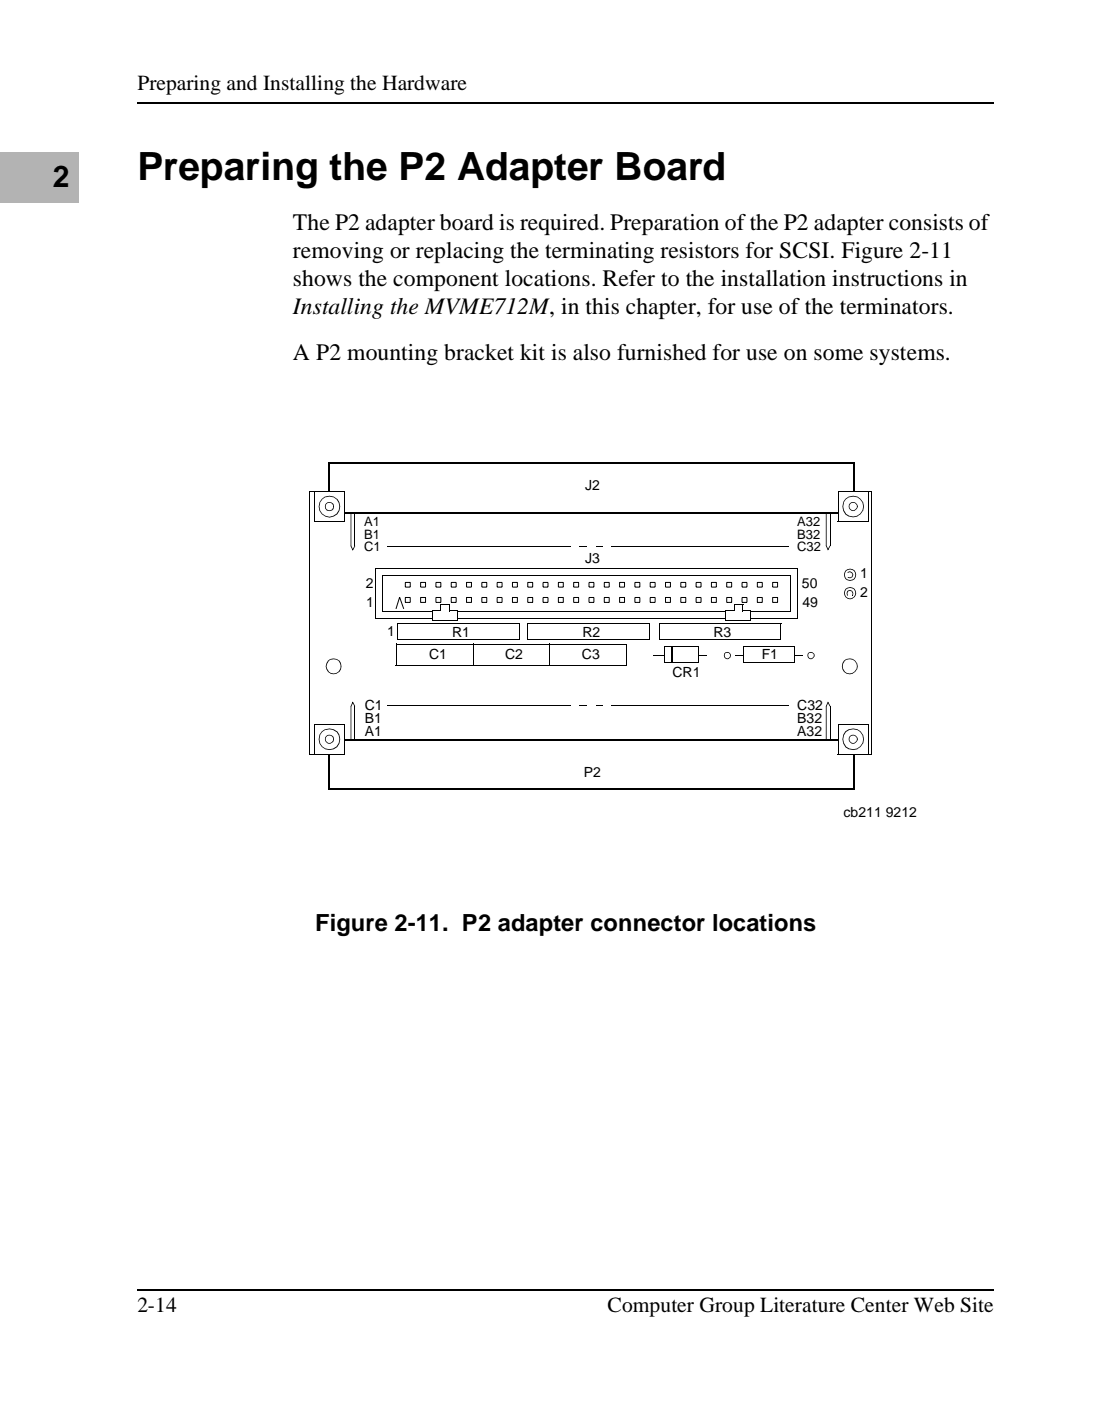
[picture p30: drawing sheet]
<svg xmlns="http://www.w3.org/2000/svg" width="181mm" height="229mm" viewBox="0 0 181 229" stroke-linecap="round" stroke-linejoin="round" font-family="sans-serif">
<defs><g id="words">
<text font-size="6.3" x="22.4" y="29.3">Preparing the P2 Adapter Board</text>
<text font-size="4.9" x="8.6" y="30.5">2</text>
<g font-size="3.9">
<text x="47.8" y="37.5">The P2 adapter board is required. Preparation of the P2 adapter consists of</text>
<text x="47.8" y="42.1">removing or replacing the terminating resistors for SCSI. Figure 2-11</text>
<text x="47.8" y="46.7">shows the component locations. Refer to the installation instructions in</text>
<text x="47.8" y="51.3">Installing the MVME712M, in this chapter, for use of the terminators.</text>
<text x="47.8" y="58.7">A P2 mounting bracket kit is also furnished for use on some systems.</text>
<text x="51.5" y="151.9">Figure 2-11. P2 adapter connector locations</text>
</g>
<g font-size="3.5">
<text x="22.4" y="14.7">Preparing and Installing the Hardware</text>
<text x="22.4" y="214.1">2-14</text>
<text x="99.2" y="214.1">Computer Group Literature Center Web Site</text>
</g>
<g font-size="2.3">
<text x="95.5" y="80">J2</text>
<text x="59.7" y="96">2</text>
<text x="95.5" y="91.9">J3</text>
<text x="130.9" y="96">50</text>
<text x="140.4" y="94.4">1</text>
<text x="59.7" y="99">1</text>
<text x="131" y="99">49</text>
<text x="140.4" y="97.5">2</text>
<text x="63.2" y="103.8">1</text>
<text x="70" y="107.5">C1</text>
<text x="73.8" y="103.9">R1</text>
<text x="82.4" y="107.5">C2</text>
<text x="95" y="107.5">C3</text>
<text x="95.1" y="103.9">R2</text>
<text x="116.4" y="103.9">R3</text>
<text x="124.3" y="107.5">F1</text>
<text x="109.7" y="110.4">CR1</text>
<text x="59.5" y="115.8">C1</text>
<text x="59.5" y="117.9">B1</text>
<text x="130.1" y="115.8">C32</text>
<text x="130.1" y="117.9">B32</text>
<text x="59.5" y="120">A1</text>
<text x="130.1" y="120">A32</text>
<text x="95.3" y="126.8">P2</text>
<text x="137.6" y="133.3">cb211 9212</text>
</g>
<g font-size="2.1">
<text x="59.5" y="85.8">A1</text>
<text x="59.5" y="88">B1</text>
<text x="59.5" y="90">C1</text>
<text x="130.1" y="85.8">A32</text>
<text x="130.1" y="88">B32</text>
<text x="130.1" y="90">C32</text>
</g>
</g></defs>
<path d="M22.3 16.7l.1 .2zM162.2 16.7v.2zM22.3 210.4l.1 .2zM162.2 210.4v.2z" fill="#000"/>
<path d="M22.4 16.8h139.8M22.4 210.5h139.8" fill="none" stroke="#000" stroke-width=".17"/>
<g fill="#fff">
<path d="M-.1 10.8h12.9v12.7h-12.9z"/>
<path d="M-.1 23.5h12.9v12.7h-12.9z"/>
<path d="M-.1 24.9h12.9v9.9h-12.9z"/>
</g>
<g fill="#b3b3b3">
<path d="M-.1 24.9h12.9v7.6h-12.9z"/>
<path d="M-.1 24.9h13v.6h-13z"/>
<path d="M12.4 24.9h.5v8.2h-.5z"/>
<path d="M-.1 32h13v1.1h-13z"/>
</g>
<g fill="#fff">
<path d="M-.1 36.2h12.9v12.7h-12.9z"/>
<path d="M-.1 48.9h12.9v12.7h-12.9z"/>
<path d="M-.1 61.6h12.9v12.7h-12.9z"/>
<path d="M-.1 74.3h12.9v12.7h-12.9z"/>
<path d="M-.1 87h12.9v12.7h-12.9z"/>
<path d="M-.1 99.7h12.9v12.7h-12.9z"/>
<path d="M-.1 112.4h12.9v12.7h-12.9z"/>
<path d="M-.1 125.1h12.9v12.7h-12.9z"/>
<path d="M-.1 137.8h12.9v12.7h-12.9z"/>
<path d="M-.1 150.5h12.9v12.7h-12.9z"/>
<path d="M-.1 163.2h12.9v12.7h-12.9z"/>
<path d="M-.1 175.9h12.9v12.7h-12.9z"/>
<path d="M-.1 188.6h12.9v12.7h-12.9z"/>
<path d="M-.1 201.3h12.9v12.7h-12.9z"/>
<path d="M53.7 120.7h85.6v8.1h-85.6z"/>
</g>
<path d="M53.7 128.8h85.7M53.7 120.6v8.2M53.7 120.7h85.8M139.4 120.7v8.2" fill="none" stroke="#000" stroke-width=".17"/>
<g fill="none" stroke="#000" stroke-width=".16">
<path d="M50.5 80.2h91.8M50.5 80.1v43M64.6 99.4l.6-2 .7 2M66.1 95h.8v.8h-.8zM66.1 97.5h.8v.8h-.8zM68.6 95h.8v.8h-.8zM68.6 97.5h.8v.8h-.8zM71.1 95h.8v.8h-.8zM71.1 97.5h.8v.8h-.8zM73.6 95h.8v.8h-.8zM73.6 97.5h.8v.8h-.8zM76.1 95h.8v.8h-.8z"/>
<path d="M76.1 97.5h.8v.8h-.8zM78.6 95h.8v.8h-.8zM78.6 97.5h.8v.8h-.8zM81.1 95h.8v.8h-.8zM81.1 97.5h.8v.8h-.8zM83.6 95h.8v.8h-.8zM83.6 97.5h.8v.8h-.8zM86.1 95h.8v.8h-.8zM86.1 97.5h.8v.8h-.8zM88.6 95h.8v.8h-.8zM88.6 97.5h.8v.8h-.8zM91.1 95h.8v.8h-.8z"/>
<path d="M91.1 97.5h.8v.8h-.8zM93.6 95h.8v.8h-.8zM93.6 97.5h.8v.8h-.8zM96.1 95h.8v.8h-.8zM96.1 97.5h.8v.8h-.8zM98.6 95h.8v.8h-.8zM98.6 97.5h.8v.8h-.8zM101.1 95h.8v.8h-.8zM101.1 97.5h.8v.8h-.8zM103.6 95h.8v.8h-.8zM103.6 97.5h.8v.8h-.8zM106.1 95h.8v.8h-.8z"/>
<path d="M106.1 97.5h.8v.8h-.8zM108.6 95h.8v.8h-.8zM108.6 97.5h.8v.8h-.8zM111.1 95h.8v.8h-.8zM111.1 97.5h.8v.8h-.8zM113.6 95h.8v.8h-.8zM113.6 97.5h.8v.8h-.8zM116.1 95h.8v.8h-.8zM116.1 97.5h.8v.8h-.8zM118.6 95h.8v.8h-.8zM118.6 97.5h.8v.8h-.8zM121.1 95h.8v.8h-.8z"/>
<path d="M121.1 97.5h.8v.8h-.8zM123.6 95h.8v.8h-.8zM123.6 97.5h.8v.8h-.8zM126.1 95h.8v.8h-.8zM126.1 97.5h.8v.8h-.8zM142.3 80.2v42.9M120.1 106.9h10.8M50.5 123.1h2.4M52.8 120.7h86.8M52.9 120.7v2.4M139.5 123.1h2.8M139.6 120.6v2.5"/>
</g>
<path d="M120 106.8l.1 .2zM130.9 106.8l.1 .2z" fill="#000"/>
<path d="M136.8 118.1h4.8v4.9h-4.8z" fill="#fff"/>
<g fill="none" stroke="#000" stroke-width=".16">
<path d="M61.3 92.7h68.9M61.3 92.7v8.2M62.4 99.8h66.6M62.5 93.9h66.5M62.5 93.8v5.9M129 93.8v6M130.2 92.7v8.3M57.9 115.2v5.5M61.3 100.9h68.9M64.6 108.5h37.7M64.7 105.1h37.6M64.7 105.1v3.4"/>
<path d="M64.8 104.4h19.9M64.8 101.8h20M64.9 101.7v2.6M77.2 105.1v3.5M84.7 101.8v2.6M86.1 104.4h19.9M86.1 101.8h20M86.1 101.7v2.6M89.7 105.1v3.5M102.3 105.1v3.5M106 101.8v2.6M107.5 104.4h19.9"/>
<path d="M107.5 101.8h20M107.6 101.7v2.6M127.4 101.8v2.6M136.8 118.2h4.9M136.8 118.1v5M141.7 118.1v5M136.7 123.1h5"/>
</g>
<path d="M57.5 114.5l.5 .7-.2 .1-.3-.7h.1l-.3 .7-.1-.1h.1v5.4h-.1v-5.4zM57.2 120.6h.7v.1h-.7zM138.7 120.1a.75 .75 0 0 1 .8-.2 .75 .75 0 0 1 .5 .7h-.2v-.2l-.4-.4h-.4l-.4 .4v.4l.4 .4h.2h.3l.3-.3v-.3h.2a.75 .75 0 0 1-1.1 .7 .75 .75 0 0 1-.2-1.2zM139.8 120.6h.2zM137.9 119.3a1.83 1.83 0 0 1 2-.3 1.83 1.83 0 0 1 1.1 1.6h-.1l-.2-.6-.3-.6-.6-.3-.6-.1-.6 .1-.6 .4-.3 .5-.1 .6 .1 .7 .3 .5 .6 .3 .7 .2 .6-.2 .5-.3 .3-.5 .2-.7h.1a1.79 1.79 0 0 1-2.5 1.6 1.79 1.79 0 0 1-.6-2.9zM140.9 120.6h.1z" fill="#000"/>
<path d="M51.3 118.1h4.9v4.9h-4.9z" fill="#fff"/>
<path d="M51.3 118.2h5M51.3 118.1v5M56.2 118.1v5M63.3 115.2h29.8M99.8 115.2h28.8M135.5 115.2v5.6M51.2 123.1h5" fill="none" stroke="#000" stroke-width=".16"/>
<g fill="#000">
<path d="M63.2 115.1l.1 .1zM93.1 115.1l.1 .1zM94.5 115.1l.1 .1zM94.6 115.1h1v.1h-1zM95.6 115.1l.1 .1zM97.3 115.1v.1zM97.3 115.1h1.1v.1h-1.1zM98.4 115.1v.1zM99.8 115.1v.1zM128.6 115.1l.1 .1zM53.2 120.1a.74 .74 0 0 1 .8-.2 .74 .74 0 0 1 .5 .7h-.1l-.1-.2-.3-.4h-.5l-.4 .4v.4l.4 .4h.2l.5-.2 .2-.4h.1a.75 .75 0 0 1-1 .7 .75 .75 0 0 1-.3-1.2zM54.4 120.6h.1z"/>
<path d="M52.5 119.3a1.78 1.78 0 0 1 1.9-.3 1.78 1.78 0 0 1 1.1 1.6h-.1l-.1-.6-.4-.6-.5-.3-.7-.1-.6 .1-.5 .3-.4 .6-.1 .6 .1 .6 .4 .6 .5 .3 .7 .2 .6-.2 .5-.3 .4-.5 .1-.7h.1a1.78 1.78 0 0 1-2.5 1.6 1.78 1.78 0 0 1-.5-2.9zM55.4 120.6h.1zM135.1 114.5l.4 .7-.1 .1-.3-.7h.1l-.3 .7-.1-.1h.1v5.5h-.1v-5.5zM134.8 120.6h.6v.2h-.6z"/>
</g>
<path d="M118.4 99.6h1.4v-1h1.4v1h1.3v1.6h-4.1z" fill-rule="evenodd" fill="#fff"/>
<path d="M118.4 99.6h1.5v.1h-1.5zM119.7 98.5h.2v1.1h-.2zM119.8 98.5h1.5v.2h-1.5zM121.1 98.6h.2v1.1h-.2zM121.2 99.6h1.4v.1h-1.4zM118.4 99.6h.1v1.6h-.1zM122.5 99.6h.1v1.7h-.1z" fill="#000"/>
<path d="M118.4 101.2h4.1" fill="none" stroke="#000" stroke-width=".16"/>
<path d="M70.6 99.6h1.3v-1h1.4v1h1.4v1.6h-4.1z" fill-rule="evenodd" fill="#fff"/>
<path d="M70.6 99.6h1.4v.1h-1.4zM71.9 98.5h.1v1.1h-.1zM71.9 98.5h1.5v.2h-1.5zM73.3 98.6h.1v1.1h-.1zM73.3 99.6h1.5v.1h-1.5zM70.5 99.6h.2v1.6h-.2zM74.7 99.6h.1v1.7h-.1z" fill="#000"/>
<path d="M70.5 101.2h4.2" fill="none" stroke="#000" stroke-width=".16"/>
<path d="M121.3 105.5h8.3v2.5h-8.3z" fill="#fff"/>
<path d="M106.7 106.9h8.6M121.3 108.1h8.3M121.3 105.5h8.4M121.4 105.4v2.7M129.7 105.5v2.7" fill="none" stroke="#000" stroke-width=".16"/>
<path d="M106.7 106.8v.2zM115.3 106.8v.2z" fill="#000"/>
<path d="M108.5 105.5h5.4v2.5h-5.4z" fill="#fff"/>
<path d="M108.4 108.1h5.5M108.5 105.5h5.5M108.5 105.4v2.7M113.9 105.5v2.7" fill="none" stroke="#000" stroke-width=".16"/>
<g fill="#000">
<path d="M138.2 97.2h.2zM138.3 96.4l.4-.1 .4 .1-.7 .1-.1 .3 .1 .4h-.2v-.4zM138.3 93.3l.1 .2zM138.3 93.3l.4-.1a.66 .66 0 0 1 .6 .6l-.2 .4-.1-.1 .1-.3-.1-.3-.3-.2-.3 .2zM138.4 94.1l-.1 .2zM138.4 94.1l.3 .1v.2l-.3-.1zM138.7 94.2l.3-.1 .1 .1-.4 .2zM139 96.5l.1-.1 .2 .4h-.2zM139.1 97.1l.1 .1zM139.1 96.8h.2l-.1 .3h-.1zM138 93a1.01 1.01 0 0 1 1.1-.1 1.01 1.01 0 0 1 .6 .9h-.1l-.3-.7-.6-.2-.6 .3-.2 .6 .2 .6 .6 .3 .6-.3 .3-.6h.1a1 1 0 0 1-1.4 .9 1 1 0 0 1-.3-1.7zM139.6 93.8h.1z"/>
<path d="M138 96.1a1.01 1.01 0 0 1 1.1-.2 1.01 1.01 0 0 1 .6 .9h-.1l-.3-.7-.6-.2-.6 .3-.2 .6 .2 .6 .6 .3 .6-.3 .3-.6h.1a1 1 0 0 1-1.4 .9 1 1 0 0 1-.3-1.6zM139.6 96.8h.1zM53.5 107.8a1.3 1.3 0 0 1 1.4-.3 1.3 1.3 0 0 1 .8 1.2l-.1 .1-.1-.5-.2-.4-.4-.3h-.5h-.4l-.4 .3-.3 .9 .3 .8 .4 .2 .5 .1 .4-.1 .4-.2 .2-.4 .1-.5 .1 .1a1.3 1.3 0 0 1-1.8 1.1 1.3 1.3 0 0 1-.4-2.1zM55.6 108.7l.1 .1zM109.6 105.5l.2 .1zM109.6 108l.2 .1zM118.3 106.5a.6 .6 0 0 1 .6-.1 .6 .6 0 0 1 .4 .5l-.2 .1-.3-.5h-.3l-.2 .3v.5l.4 .1 .3-.1 .1-.4 .2 .1a.59 .59 0 0 1-.9 .5 .59 .59 0 0 1-.1-1zM119.1 106.9l.2 .1zM131.9 106.5a.63 .63 0 0 1 1 .4l-.1 .1v-.2l-.3-.3h-.4l-.2 .3 .1 .5 .3 .1 .3-.1 .2-.4 .1 .1a.61 .61 0 0 1-.8 .5 .61 .61 0 0 1-.2-1zM132.8 106.9l.1 .1zM137.7 107.8a1.35 1.35 0 0 1 1.4-.3 1.35 1.35 0 0 1 .9 1.2l-.2 .1v-.5l-.3-.4-.4-.3h-.4h-.5l-.4 .3-.3 .9 .3 .8 .4 .2 .5 .1 .4-.1 .4-.2 .3-.4v-.5l.2 .1a1.32 1.32 0 0 1-1.9 1.1 1.32 1.32 0 0 1-.4-2.1zM139.8 108.7l.2 .1z"/>
</g>
<path d="M109.7 105.6v2.4" fill="none" stroke="#000" stroke-width=".21"/>
<path d="M53.7 75.5h85.6v8.1h-85.6z" fill="#fff"/>
<path d="M53.7 75.4v8.2M53.7 75.5h85.8M139.4 75.5v8.2M53.7 83.6h85.7" fill="none" stroke="#000" stroke-width=".17"/>
<path d="M51.3 80.2h4.9v4.8h-4.9z" fill="#fff"/>
<path d="M51.2 85.1h5M51.3 80.2h5M51.3 80.1v5M56.2 80.2v5" fill="none" stroke="#000" stroke-width=".16"/>
<path d="M53.2 82.1a.74 .74 0 0 1 .8-.1 .74 .74 0 0 1 .5 .6h-.1l-.1-.2-.3-.4h-.5l-.4 .4v.5l.4 .3h.5l.2-.1 .2-.5h.1a.75 .75 0 0 1-1 .7 .75 .75 0 0 1-.3-1.2zM54.4 82.6h.1zM52.5 81.4a1.75 1.75 0 0 1 1.9-.4 1.75 1.75 0 0 1 1.1 1.6l-.1 .1-.1-.7-.4-.5-.5-.4-.7-.1-.6 .1-.5 .4-.4 .5-.1 .7 .1 .6 .4 .5 .5 .4 .7 .1 .6-.1 .5-.4 .4-.5 .1-.7 .1 .1a1.76 1.76 0 0 1-2.4 1.6 1.76 1.76 0 0 1-.6-2.9zM55.4 82.6l.1 .1z" fill="#000"/>
<path d="M136.8 80.2h4.8v4.8h-4.8z" fill="#fff"/>
<path d="M57.9 83.6v5.5M63.3 89.2h29.8M99.8 89.2h28.8M135.5 83.6v5.4M136.7 85.1h5M136.8 80.2h4.9M136.8 80.1v5M141.7 80.2v5" fill="none" stroke="#000" stroke-width=".16"/>
<g fill="#000">
<path d="M57.2 83.6h.7v.1h-.7zM57.2 83.6h.1v5.5h-.1h.1l.3 .6h-.1l.3-.6h.2l-.5 .8-.3-.8zM63.2 89.1l.1 .1zM93.1 89.1l.1 .1zM94.5 89.1l.1 .1zM94.6 89.1h1v.1h-1zM95.6 89.1l.1 .1zM97.3 89.1v.1zM97.3 89.1h1.1v.1h-1.1zM98.4 89.1v.1zM99.8 89.1v.1zM128.6 89.1l.1 .1z"/>
<path d="M134.8 83.6h.6v.1h-.6zM134.8 83.6h.1v5.4l-.1 .1 .1-.1 .3 .7h-.1l.3-.7h.1l-.4 .8-.3-.7zM138.7 82.1a.75 .75 0 0 1 .8-.1 .75 .75 0 0 1 .5 .6h-.2v-.2l-.4-.4h-.4l-.4 .4v.4l.4 .4 .2 .1 .3-.1 .3-.3v-.3h.2a.75 .75 0 0 1-1.1 .7 .75 .75 0 0 1-.2-1.2zM139.8 82.6h.2zM137.9 81.4a1.8 1.8 0 0 1 2-.4 1.8 1.8 0 0 1 1.1 1.6l-.1 .1-.2-.7-.3-.5-.6-.4-.6-.1-.6 .1-.6 .4-.3 .5-.1 .7 .1 .6 .3 .5 .6 .4 .7 .1 .6-.1 .5-.4 .3-.5 .2-.7 .1 .1a1.78 1.78 0 0 1-2.5 1.6 1.78 1.78 0 0 1-.6-2.9zM140.9 82.6l.1 .1z"/>
</g>
<use href="#words"/>
</svg>
